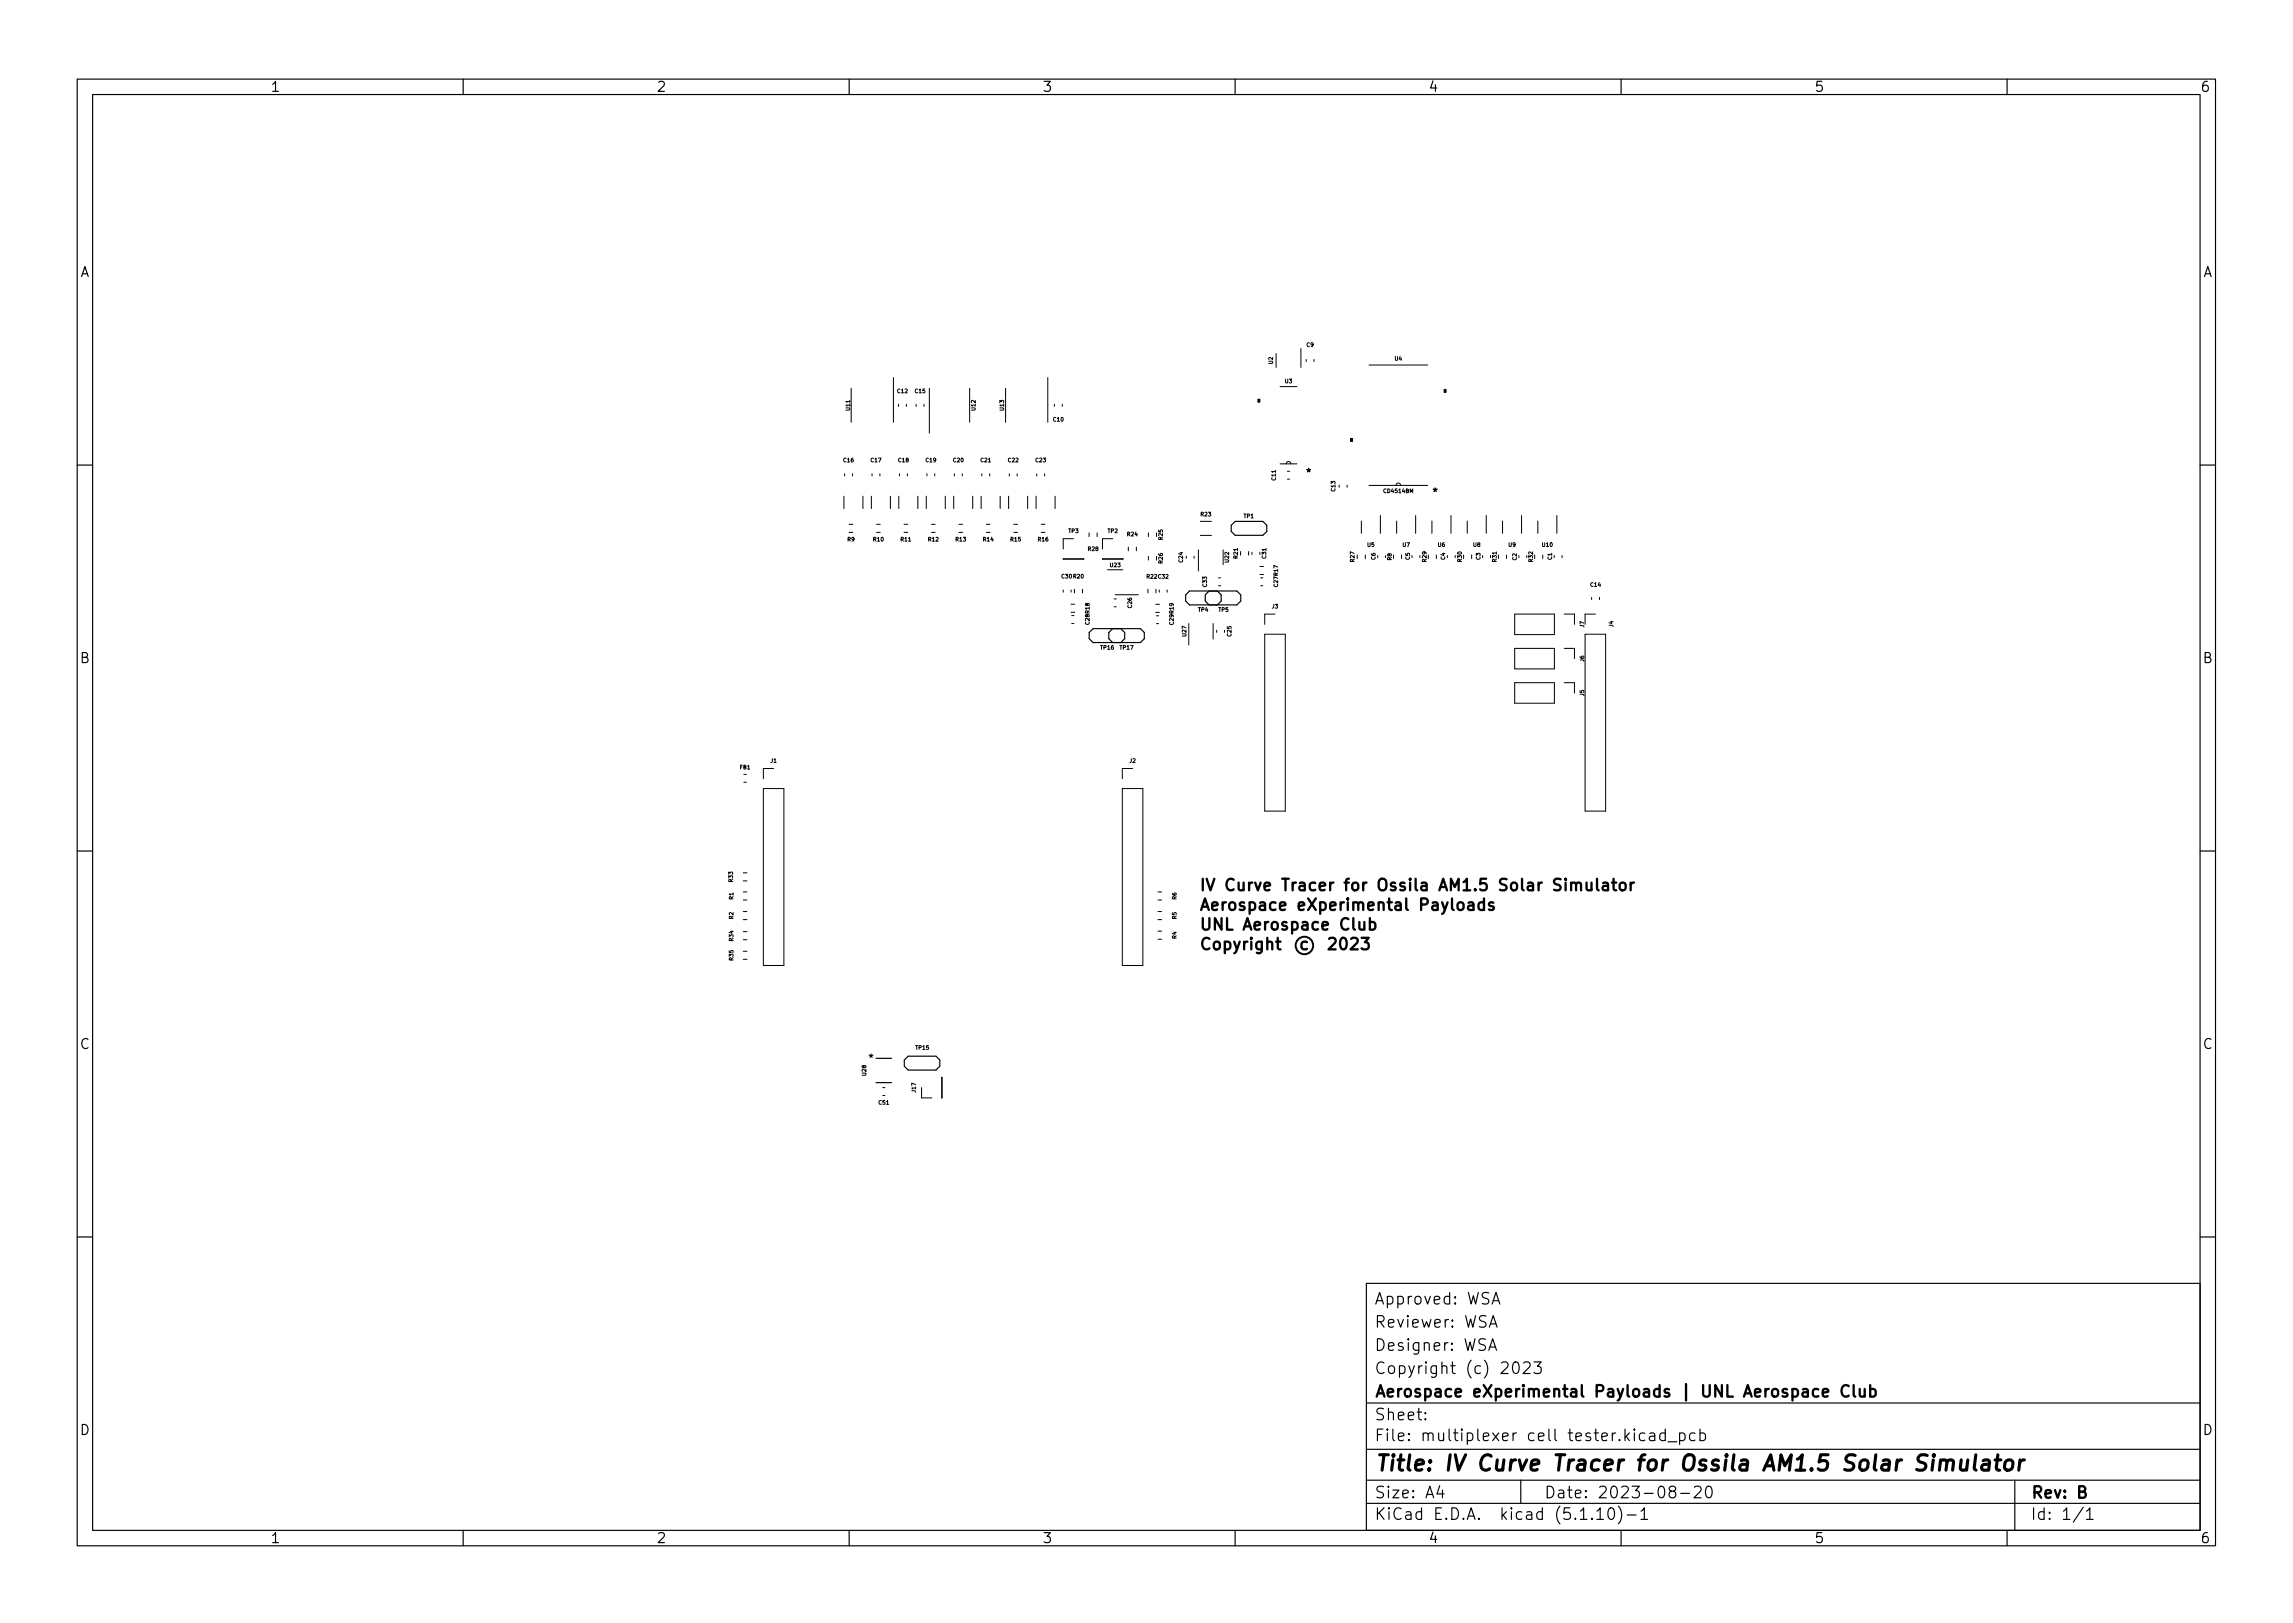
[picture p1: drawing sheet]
<svg xmlns="http://www.w3.org/2000/svg" width="297mm" height="210mm" viewBox="0 0 297 210" stroke-linecap="round" stroke-linejoin="round" font-family="sans-serif">
<defs><g id="words">
<text font-size="2.8" x="178" y="190.6">Title: IV Curve Tracer for Ossila AM1.5 Solar Simulator</text>
<g font-size="2.1">
<text x="155.3" y="115.4">IV Curve Tracer for Ossila AM1.5 Solar Simulator</text>
<text x="155.3" y="118">Aerospace eXperimental Payloads</text>
<text x="155.3" y="120.5">UNL Aerospace Club</text>
<text x="155.3" y="123.1">Copyright c 2023</text>
<text x="178" y="172">Reviewer: WSA</text>
<text x="178" y="169">Approved: WSA</text>
<text x="178" y="178">Copyright (c) 2023</text>
<text x="178" y="175">Designer: WSA</text>
<text x="178" y="184">Sheet:</text>
<text x="178" y="181">Aerospace eXperimental Payloads | UNL Aerospace Club</text>
<text x="178" y="186.7">File: multiplexer cell tester.kicad_pcb</text>
<text x="178" y="196.9">KiCad E.D.A. kicad (5.1.10)-1</text>
<text x="178" y="194.1">Size: A4</text>
<text x="200" y="194.1">Date: 2023-08-20</text>
<text x="263" y="194.1">Rev: B</text>
<text x="263" y="196.9">Id: 1/1</text>
</g>
<g font-size="1.8">
<text x="35" y="11.9">1</text>
<text x="85" y="11.9">2</text>
<text x="135" y="11.9">3</text>
<text x="185" y="11.9">4</text>
<text x="235" y="11.9">5</text>
<text x="285" y="11.9">6</text>
<text x="10.3" y="35.9">A</text>
<text x="285.3" y="35.9">A</text>
<text x="10.3" y="85.9">B</text>
<text x="285.3" y="85.9">B</text>
<text x="10.3" y="135.9">C</text>
<text x="285.3" y="135.9">C</text>
<text x="10.3" y="185.9">D</text>
<text x="285.3" y="185.9">D</text>
<text x="35" y="199.9">1</text>
<text x="85" y="199.9">2</text>
<text x="135" y="199.9">3</text>
<text x="185" y="199.9">4</text>
<text x="235" y="199.9">5</text>
<text x="285" y="199.9">6</text>
</g>
<g font-size="1.4">
<text x="169.3" y="61.7">*</text>
<text x="185.6" y="64.3">*</text>
<text x="112.6" y="137.6">*</text>
</g>
<g font-size=".7">
<text x="164.9" y="47.1" transform="rotate(-90 164.9 47.1)">U2</text>
<text x="169.3" y="44.9">C9</text>
<text x="180.7" y="46.7">U4</text>
<text x="110.1" y="53.1" transform="rotate(-90 110.1 53.1)">U11</text>
<text x="116.3" y="50.9">C12</text>
<text x="118.6" y="50.9">C15</text>
<text x="126.4" y="53.1" transform="rotate(-90 126.4 53.1)">U12</text>
<text x="130" y="53.1" transform="rotate(-90 130 53.1)">U13</text>
<text x="166.5" y="49.6">U3</text>
<text x="109.3" y="59.9">C16</text>
<text x="112.8" y="59.9">C17</text>
<text x="116.4" y="59.9">C18</text>
<text x="119.9" y="59.9">C19</text>
<text x="123.5" y="59.9">C20</text>
<text x="127.1" y="59.9">C21</text>
<text x="130.6" y="59.9">C22</text>
<text x="134.2" y="59.9">C23</text>
<text x="136.5" y="54.6">C10</text>
<text x="165.3" y="62.2" transform="rotate(-90 165.3 62.2)">C11</text>
<text x="173" y="63.6" transform="rotate(-90 173 63.6)">C13</text>
<text x="179.3" y="63.9">CD4514BM</text>
<text x="109.8" y="70.1">R9</text>
<text x="113.2" y="70.1">R10</text>
<text x="116.7" y="70.1">R11</text>
<text x="120.3" y="70.1">R12</text>
<text x="123.8" y="70.1">R13</text>
<text x="127.4" y="70.1">R14</text>
<text x="130.9" y="70.1">R15</text>
<text x="134.5" y="70.1">R16</text>
<text x="138.4" y="69">TP3</text>
<text x="141" y="71.4">R28</text>
<text x="143.5" y="69">TP2</text>
<text x="146" y="69.5">R24</text>
<text x="150.6" y="69.9" transform="rotate(-90 150.6 69.9)">R25</text>
<text x="155.6" y="66.9">R23</text>
<text x="161.1" y="67.1">TP1</text>
<text x="177.1" y="70.8">U5</text>
<text x="181.7" y="70.8">U7</text>
<text x="186.3" y="70.8">U6</text>
<text x="190.9" y="70.8">U8</text>
<text x="195.4" y="70.8">U9</text>
<text x="199.8" y="70.8">U10</text>
<text x="137.5" y="74.9">C30 R20</text>
<text x="143.8" y="73.5">U23</text>
<text x="148.6" y="74.9">R22 C32</text>
<text x="150.6" y="73" transform="rotate(-90 150.6 73)">R26</text>
<text x="153.2" y="72.8" transform="rotate(-90 153.2 72.8)">C24</text>
<text x="156.3" y="76" transform="rotate(-90 156.3 76)">C33</text>
<text x="159.2" y="72.8" transform="rotate(-90 159.2 72.8)">U22</text>
<text x="160.3" y="72.3" transform="rotate(-90 160.3 72.3)">R21</text>
<text x="164" y="72.3" transform="rotate(-90 164 72.3)">C31</text>
<text x="165.5" y="76" transform="rotate(-90 165.5 76)">C27 R17</text>
<text x="175.4" y="72.8" transform="rotate(-90 175.4 72.8)">R27</text>
<text x="178.2" y="72.5" transform="rotate(-90 178.2 72.5)">C6</text>
<text x="180.3" y="72.6" transform="rotate(-90 180.3 72.6)">R8</text>
<text x="182.6" y="72.5" transform="rotate(-90 182.6 72.5)">C5</text>
<text x="184.8" y="72.8" transform="rotate(-90 184.8 72.8)">R29</text>
<text x="187.2" y="72.5" transform="rotate(-90 187.2 72.5)">C4</text>
<text x="189.4" y="72.8" transform="rotate(-90 189.4 72.8)">R30</text>
<text x="191.8" y="72.5" transform="rotate(-90 191.8 72.5)">C3</text>
<text x="193.9" y="72.8" transform="rotate(-90 193.9 72.8)">R31</text>
<text x="196.5" y="72.6" transform="rotate(-90 196.5 72.6)">C2</text>
<text x="198.6" y="72.8" transform="rotate(-90 198.6 72.8)">R32</text>
<text x="201" y="72.5" transform="rotate(-90 201 72.5)">C1</text>
<text x="206.1" y="76">C14</text>
<text x="141.1" y="80.9" transform="rotate(-90 141.1 80.9)">C28 R18</text>
<text x="146.6" y="78.7" transform="rotate(-90 146.6 78.7)">C26</text>
<text x="152" y="80.9" transform="rotate(-90 152 80.9)">C29 R19</text>
<text x="153.7" y="82.4" transform="rotate(-90 153.7 82.4)">U27</text>
<text x="155.2" y="79.2">TP4</text>
<text x="157.9" y="79.2">TP5</text>
<text x="159.5" y="82.4" transform="rotate(-90 159.5 82.4)">C25</text>
<text x="164.8" y="78.8">J3</text>
<text x="205.2" y="81.3" transform="rotate(-90 205.2 81.3)">J7</text>
<text x="209" y="81.2" transform="rotate(-90 209 81.2)">J4</text>
<text x="142.6" y="84.1">TP16</text>
<text x="145.1" y="84.1">TP17</text>
<text x="205.2" y="85.7" transform="rotate(-90 205.2 85.7)">J6</text>
<text x="205.2" y="90.2" transform="rotate(-90 205.2 90.2)">J5</text>
<text x="95.9" y="99.7">FB1</text>
<text x="99.8" y="98.8">J1</text>
<text x="146.3" y="98.8">J2</text>
<text x="94.9" y="114.2" transform="rotate(-90 94.9 114.2)">R33</text>
<text x="95" y="119.1" transform="rotate(-90 95 119.1)">R2</text>
<text x="95" y="116.5" transform="rotate(-90 95 116.5)">R1</text>
<text x="152.4" y="119.1" transform="rotate(-90 152.4 119.1)">R5</text>
<text x="152.4" y="116.5" transform="rotate(-90 152.4 116.5)">R6</text>
<text x="95" y="124.4" transform="rotate(-90 95 124.4)">R35</text>
<text x="95" y="121.9" transform="rotate(-90 95 121.9)">R34</text>
<text x="152.4" y="121.6" transform="rotate(-90 152.4 121.6)">R4</text>
<text x="118.6" y="136">TP15</text>
<text x="112.2" y="139.3" transform="rotate(-90 112.2 139.3)">U28</text>
<text x="113.9" y="143.1">C51</text>
<text x="118.6" y="141.5" transform="rotate(-90 118.6 141.5)">J17</text>
</g>
</g></defs>
<g fill="none" stroke="#000" stroke-width=".15">
<path d="M10 10.2h277v190.1h-277zM12 12.2h273v186.1h-273zM60 10.2v2M110 10.2v2M160 10.2v2M210 10.2v2M260 10.2v2M10 60.2h2M154.1 76.6h6.1l.5 .5v.8l-.5 .5h-6.1l-.5-.5v-.8zM156.6 76.6l-.5 .5v.8l.5 .5M157.7 76.6l.5 .5v.8l-.5 .5M159.5 68l.5-.5h3.6l.5 .5v.8l-.5 .5h-3.6l-.5-.5z"/>
<path d="M285 60.2h2M141.1 81.9l.5-.5h6.1l.5 .5v.8l-.5 .5h-6.1l-.5-.5zM144.1 81.4l-.5 .5v.8l.5 .5M145.2 81.4l.5 .5v.8l-.5 .5M10 110.2h2M285 110.2h2M113.5 137.1h2M117.6 136.8h3.6l.5 .5v.8l-.5 .5h-3.6l-.5-.5v-.8zM113.5 140.3h2M10 160.2h2M177 166.3h108v32h-108zM192.9 174.9l.5-1.5 .5 1.5"/>
<path d="M192.9 171.9l.5-1.5 .5 1.5M193 174.5h.7M193.1 171.5h.7M193.3 168.9l.5-1.5 .5 1.5M193.4 168.5h.7M196.1 176.6a.36 .36 0 0 1 .3-.2 .36 .36 0 0 1 .3 .3 .77 .77 0 0 1-.4 1.2 .91 .91 0 0 1-.2-1.3zM197.4 176.6l.2-.2h.3a.41 .41 0 0 1 .2 .7l-.8 .8h.9M198.7 176.4h.9l-.5 .6a.41 .41 0 0 1 .5 .3v.3l-.1 .3h-.6l-.2-.1M285 160.2h2M60 198.3v2M110 198.3v2M160 198.3v2"/>
<path d="M177 194.8h108M177 191.8h108M177 187.8h108M177 181.8h108M184.6 183.8l.1 .1h-.1v-.1v.1M184.6 183l.1 .1h-.1v-.1v.1M186.5 192.5l-.4 1h1M186.9 193v1M197 191.8v3M206.9 195.8l.4-.5v1.5M206.9 196.8h.8M208.5 195.4a.36 .36 0 0 1 .6 .2 .77 .77 0 0 1-.5 1.2 1 1 0 0 1-.1-1.4z"/>
<path d="M209.6 195.1a1.72 1.72 0 0 1 0 2.3M210 198.3v2M210.8 196.3h1.1M212.6 195.8l.4-.5v1.5M212.6 196.8h.8M213.1 185.7l-.5-.1-.2 .3v.4l.1 .3h.1h.5M213.7 185.7l.2-.1 .4 .1 .1 .9M214.4 186l-.5 .1a.29 .29 0 0 0-.3 .2 .29 .29 0 0 0 .3 .3h.5M215.7 185.7l-.4-.1-.3 .3v.4l.1 .3h.2h.4M215.7 185.1v1.5M216.1 186.8h1.1M216.5 193.2l-.1-.1a.31 .31 0 0 1-.2-.3 .31 .31 0 0 1 .3-.3h.3l.3 .3-.2 .3-.5 .1-.2 .3 .1 .4 .2 .1h.3l.3-.3v-.2l-.3-.3"/>
<path d="M217.6 185.7l.4-.1 .3 .3v.4l-.2 .3h-.1h-.4M217.6 185.6v1.5M217.7 193.5h1.2M219.5 192.7l.2-.2h.4a.41 .41 0 0 1 .2 .7l-.9 .8h1M219.6 185.7l-.5-.1-.2 .3v.4l.1 .3h.1h.5M220.2 185.7l.4-.1 .3 .3v.4l-.1 .3h-.2h-.4M220.2 185.1v1.5M221.1 192.6a.36 .36 0 0 1 .6 .2 .77 .77 0 0 1-.4 1.2 1 1 0 0 1-.2-1.4zM260 198.3v2M261 191.8v6.5M269.9 195.3l-1.3 1.9M270.3 195.8l.4-.5v1.5"/>
<path d="M270.3 196.8h.8"/>
</g>
<g fill="none" stroke="#000" stroke-width=".4">
<path d="M251.4 189.3a.49 .49 0 0 1 .8 .1l-.1 1.1M251.4 189.1l-.2 1.4M252.2 189.4a.5 .5 0 0 1 .8-.2l.1 .2-.2 1.1M254.1 189.1l-.2 1.1 .1 .2a.57 .57 0 0 0 .8-.1M254.9 189.1l-.2 1.4M256 188.5l-.3 1.7 .1 .2 .2 .1M256.9 189.2l.2-.1 .6 .1v.2l-.1 1.1M257.7 189.6l-.2 .1h-.5a.4 .4 0 0 0-.3 .3 .4 .4 0 0 0 .2 .5h.5l.2-.1M258.4 189.1h.8M258.8 188.5l-.2 1.7 .1 .2 .3 .1M259.8 189.3a.52 .52 0 0 1 .6-.2 .52 .52 0 0 1 .4 .4l-.1 .6a.55 .55 0 0 1-.5 .4 .55 .55 0 0 1-.5-.4v-.6zM261.7 189.1l-.2 1.4"/>
<path d="M262.2 189.1a.59 .59 0 0 0-.6 .4"/>
</g>
<g fill="none" stroke="#000" stroke-width=".3">
<path d="M176.1 119.4l.1 1a.41 .41 0 0 0 .5-.1M176.7 119.4v1M177.5 119.5l.4-.1 .3 .3v.5l-.2 .2h-.1h-.4M177.5 118.9v1.5M190.2 117l.2-.1 .4 .1 .1 .9M190.9 117.2l-.5 .1a.29 .29 0 0 0-.2 .3 .29 .29 0 0 0 .2 .3l.5-.1M192.2 117l-.4-.1-.3 .3v.4l.2 .2 .1 .1 .4-.1M192.2 116.4v1.5M193.5 117l-.4-.1-.2 .2 .1 .2 .5 .2v.1v.2l-.2 .1-.4-.1M204.2 114.6l.2-.3 .3 .1 .1 .9M205.5 114.3l.1 1a.41 .41 0 0 0 .6-.1M206.2 114.3v1"/>
<path d="M206.9 113.8v1.3l.2 .2M207.7 114.4l.1-.1 .4 .1 .1 .9M208.3 114.7l-.5 .1a.29 .29 0 0 0-.2 .3 .29 .29 0 0 0 .2 .2h.5M208.8 114.3h.6M209 113.8v1.3l.1 .2h.3M209.9 114.5a.41 .41 0 0 1 .4-.2 .41 .41 0 0 1 .3 .3v.5a.41 .41 0 0 1-.4 .3 .41 .41 0 0 1-.4-.3zM211.2 114.3v1M211.7 114.3a.38 .38 0 0 0-.5 .3M173.8 121.6a.36 .36 0 0 1 .6 .2 .77 .77 0 0 1-.4 1.2 1 1 0 0 1-.2-1.4zM175 121.6l.2-.1h.4a.41 .41 0 0 1 .2 .6l-.8 .9h.9M176.4 121.5h.9l-.5 .6a.41 .41 0 0 1 .5 .2v.4l-.1 .2-.6 .1-.2-.2M239.5 179.6a.6 .6 0 0 0-.8 0 .6 .6 0 0 0-.1 .7 .56 .56 0 0 0 .2 .6 .56 .56 0 0 0 .7-.1"/>
<path d="M240.1 179.4v1.3l.2 .2M240.9 179.9l.1 1a.41 .41 0 0 0 .6-.1M241.6 179.9v1M242.3 179.4v1.5M235.6 180l-.5-.1-.3 .3v.4l.2 .3h.1h.5M236.1 180.4l.7-.1v-.3l-.5-.1-.2 .2 .1 .8h.1h.5M242.3 180l.4-.1 .3 .3v.4l-.2 .3h-.1h-.4"/>
</g>
<g fill="none" stroke="#000" stroke-width=".13">
<path d="M110.3 50.3v4.4M115.7 48.9v5.8M116.4 52.4v.2M117.4 52.4v.2M118.7 52.4v.2M119.7 52.4v.2M120.4 50.3v5.8M125.6 50.3v4.4M130.3 50.3v4.4M135.7 48.9v5.8M136.6 52.4v.2M137.6 52.4v.2"/>
<path d="M165.3 45.8v1.8M165.8 50.1h2.2M168.5 45.2v2.4M169.2 46.6v.2M170.2 46.6v.2M177.3 47.3h7.6M109.3 64.3v1.6M109.4 61.4v.3M110 69h.5M110 67.9h.5M110.4 61.4v.3M111.8 64.3v1.6"/>
<path d="M112.9 64.3v1.6M113 61.4v.3M113.6 69h.4M113.6 67.9h.4M114 61.4v.3M115.3 64.3v1.6M116.4 64.3v1.6M116.5 61.4v.3M117.1 69h.5M117.1 67.9h.5M117.5 61.4v.3M118.9 64.3v1.6"/>
<path d="M120 64.3v1.6M120.1 61.4v.3M120.7 69h.4M120.7 67.9h.4M121.1 61.4v.3M122.5 64.3v1.6M123.5 64.3v1.6M123.6 61.4v.3M124.2 69h.5M124.2 67.9h.5M124.7 61.4v.3M126 64.3v1.6"/>
<path d="M127.1 64.3v1.6M127.2 61.4v.3M127.8 69h.5M127.8 67.9h.5M128.2 61.4v.3M129.6 64.3v1.6M130.7 64.3v1.6M130.7 61.4v.3M131.3 69h.5M131.3 67.9h.5M131.8 61.4v.3M133.1 64.3v1.6"/>
<path d="M134.2 64.3v1.6M134.3 61.4v.3M134.9 69h.5M134.9 67.9h.5M135.3 61.4v.3M136.7 64.3v1.6M137.7 76.4v.3M137.7 72.4h2.7zM138.7 79.3h.5M138.7 78.3h.5M138.7 76.4v.3M138.8 79.7h.3"/>
<path d="M139.1 69.8h-1.4v1.3M139.2 76.3v.5M140.2 76.3v.5M141.1 69v.5M142.1 69v.5M142.8 72.4h2.7zM143.5 73.8h2M144.1 69.8h-1.3v1.3M144.3 77.6h.3M144.3 78.6h.3M144.5 77.1h3M146.2 70.9v.5"/>
<path d="M147.2 70.9v.5M148.7 76.3v.5M148.8 69v.5M148.8 72.1v.5M149.7 78.3h.5M149.7 79.3h.5M149.7 76.3v.5M149.8 79.8h.3M149.8 69v.5M149.8 72.1v.5M150.2 76.4v.3M151.2 76.4v.3"/>
<path d="M153.7 72.1v.2M154.7 72.1v.2M155.2 71.2v2.8M155.5 67.5h1.4M155.5 69.4h1.4M157.8 74.9h.3M157.8 75.9h.3M158.4 71.2v1.9M160.7 71.4v.5M161.7 71.4v.5M162.2 71.5v.3M163.2 71.5v.3"/>
<path d="M163.2 74.4h.5M163.2 73.4h.5M163.3 74.9h.3M163.3 75.9h.3M165.2 79.6h-1.4v1.3M165.8 60.1h2.2M166.6 60.1l.1-.2 .2-.1 .2 .1 .1 .2M166.8 61.1h.3M166.8 62.1h.3M173.5 62.8v.3M174.5 62.8v.3M175.8 71.9v.5"/>
<path d="M176.4 67.5v1.6M176.9 71.9v.5M177.3 62.9h7.6M178.5 72v.2M178.8 66.8v2.3M179.5 72v.2M180.8 62.9l.1-.2 .2-.1 .3 .1v.2M180.9 67.5v1.6M181.6 71.9v.5M182.9 72v.2M183.4 66.8v2.3M183.9 72v.2"/>
<path d="M185.5 67.5v1.6M186.1 71.9v.5M187.5 72v.2M188 66.8v2.3M188.5 72v.2M190.1 67.5v1.6M190.6 71.9v.5M192.1 72v.2M192.5 66.8v2.3M193.1 72v.2M194.6 67.5v1.6M195.1 71.9v.5"/>
<path d="M196.2 79.6h5.2v2.6h-5.2zM196.8 72v.2M197.1 66.8v2.3M197.8 72v.2M199.2 67.5v1.6M199.8 71.9v.5M201.3 72v.2M201.7 66.8v2.3M202.4 72v.2M202.6 79.6h1.4v1.3M206.2 77.4v.3M206.7 79.6h-1.4v1.3"/>
<path d="M207.2 77.4v.3M100.2 99.6h-1.3v1.3M138.8 80.8h.3M146.7 99.6h-1.3v1.3M149.8 80.8h.3M154 80.8v2.8M157.1 80.8v2M157.6 81.6v.3M158.6 81.6v.3M163.8 82.2h2.7v22.9h-2.7zM196.2 84h5.2v2.7h-5.2zM196.2 88.4h5.2v2.7h-5.2z"/>
<path d="M202.6 84h1.4v1.3M202.6 88.4h1.4v1.4M205.3 82.2h2.7v22.9h-2.7zM96.3 113.1h.5M96.3 114.1h.5M96.3 116.6h.5M96.3 115.5h.5M96.3 119.1h.5M96.3 118.1h.5M96.4 100.3h.3M96.4 101.3h.3M98.9 102.2h2.6v22.9h-2.6z"/>
<path d="M145.4 102.2h2.6v22.9h-2.6zM150 116.6h.5M150 115.5h.5M150 119.1h.5M150 118.1h.5M96.3 124.3h.5M96.3 123.2h.5M96.3 121.7h.5M96.3 120.7h.5M122 139.6v2.6zM150 120.6h.5M150 121.7h.5"/>
<path d="M114.4 141.9h.2M114.4 140.9h.2M119.4 140.9v1.3h1.3"/>
</g>
<path d="M163 51.7h.2v.4h-.2zM175 56.8h.2v.4h-.2zM187.1 50.5h.2v.3h-.2z" fill="#000" stroke="#000" stroke-width=".13"/>
<use href="#words"/>
</svg>
